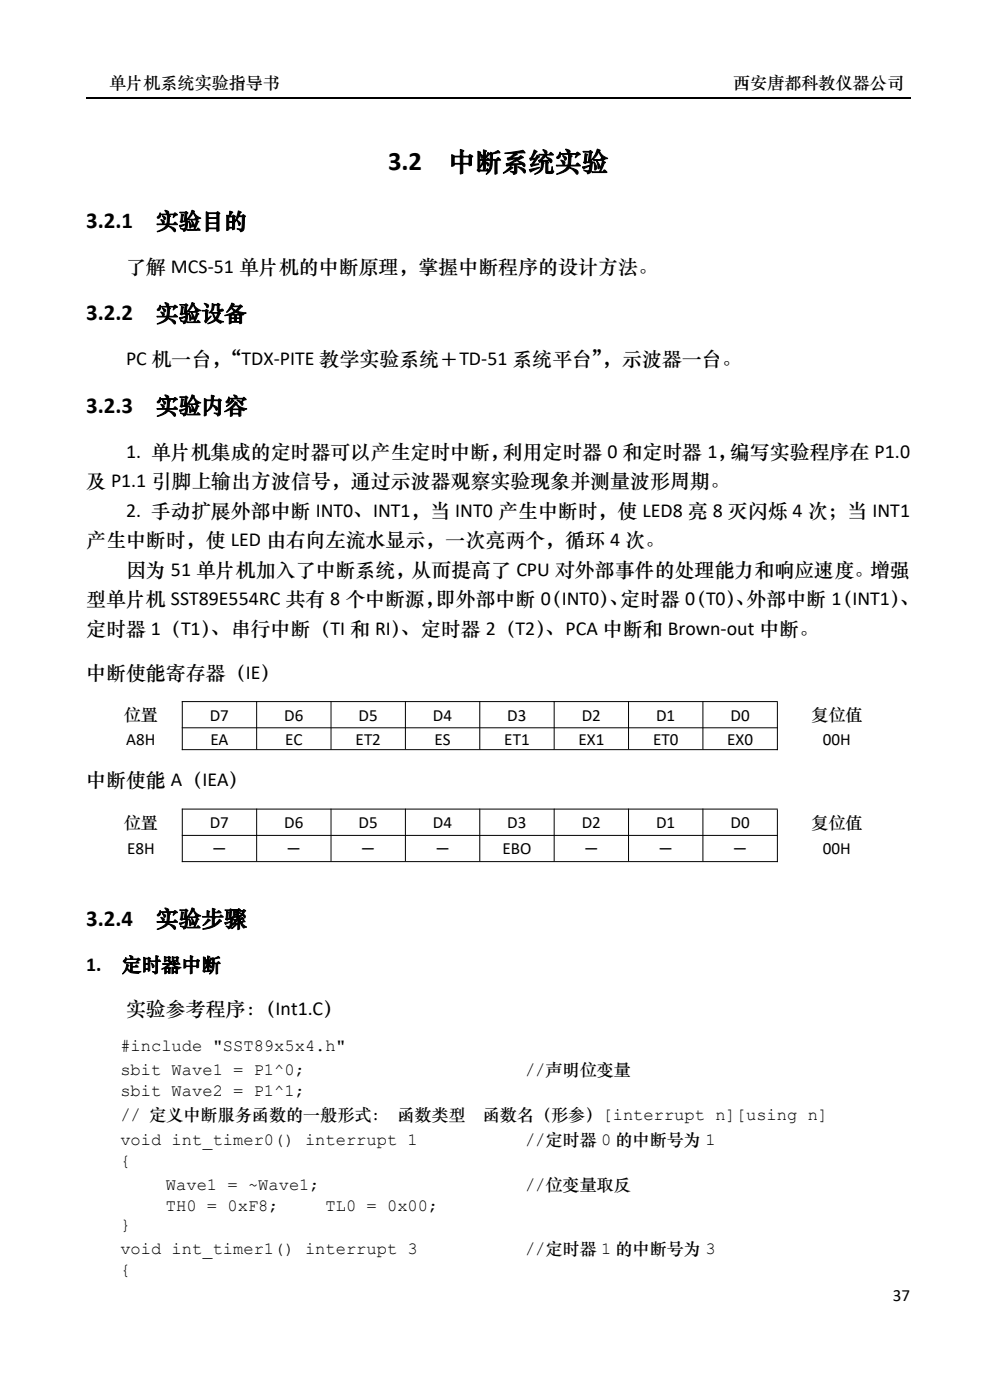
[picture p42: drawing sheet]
<svg xmlns="http://www.w3.org/2000/svg" width="184mm" height="260mm" viewBox="0 0 184 260" stroke-linecap="round" stroke-linejoin="round" font-family="sans-serif">
<defs><g id="words">
<g font-size="5">
<text x="72.1" y="31.6">3.2</text>
<text x="83.3" y="31.6">中断系统实验</text>
</g>
<g font-size="4.2">
<text x="16" y="42.4">3.2.1</text>
<text x="28.9" y="42.4">实验目的</text>
<text x="16" y="59.5">3.2.2</text>
<text x="28.9" y="59.5">实验设备</text>
<text x="16" y="76.6">3.2.3</text>
<text x="28.9" y="76.6">实验内容</text>
<text x="16" y="171.9">3.2.4</text>
<text x="28.9" y="171.9">实验步骤</text>
</g>
<g font-size="3.7">
<text x="23.4" y="50.7">了解 MCS-51 单片机的中断原理，掌握中断程序的设计方法。</text>
<text x="23.4" y="67.9">PC 机一台，</text>
<text x="41.1" y="67.8">“TDX-PITE 教学实验系统＋TD-51 系统平台”</text>
<text x="111.8" y="67.8">，示波器一台。</text>
<text x="23.4" y="85">1. 单片机集成的定时器可以产生定时中断，利用定时器 0 和定时器 1，编写实验程序在 P1.0</text>
<text x="16" y="90.5">及 P1.1 引脚上输出方波信号，通过示波器观察实验现象并测量波形周期。</text>
<text x="23.4" y="96">2. 手动扩展外部中断 INT0、INT1，当 INT0 产生中断时，使 LED8 亮 8 灭闪烁 4 次；当 INT1</text>
<text x="16" y="101.4">产生中断时，使 LED 由右向左流水显示，一次亮两个，循环 4 次。</text>
<text x="23.4" y="106.9">因为 51 单片机加入了中断系统，从而提高了 CPU 对外部事件的处理能力和响应速度。增强</text>
<text x="16" y="112.4">型单片机 SST89E554RC 共有 8 个中断源，</text>
<text x="80.9" y="112.4">即外部中断 0（INT0）定时器 0（T0）外部中断 1（INT1）</text>
<text x="113.2" y="112.4">、</text>
<text x="136.7" y="112.4">、</text>
<text x="167.2" y="112.4">、</text>
<text x="16" y="117.9">定时器 1（T1）</text>
<text x="39.2" y="117.9">、串行中断（TI 和 RI）</text>
<text x="74.5" y="117.9">、定时器 2（T2）</text>
<text x="101.3" y="117.9">、PCA 中断和 Brown-out 中断。</text>
<text x="16" y="126">中断使能寄存器（IE）</text>
<text x="16" y="146">中断使能 A（IEA）</text>
<text x="16" y="180.3">1.</text>
<text x="22.6" y="180.3">定时器中断</text>
<text x="23.4" y="188.5">实验参考程序：</text>
<text x="47.5" y="188.5">（Int1.C）</text>
</g>
<g font-size="3.2">
<text x="20.3" y="16.4">单片机系统实验指导书</text>
<text x="136.1" y="16.4">西安唐都科教仪器公司</text>
<text x="23" y="133.8">位置</text>
<text x="38.9" y="133.8">D7</text>
<text x="52.8" y="133.8">D6</text>
<text x="66.6" y="133.8">D5</text>
<text x="80.4" y="133.8">D4</text>
<text x="94.2" y="133.8">D3</text>
<text x="108" y="133.8">D2</text>
<text x="121.8" y="133.8">D1</text>
<text x="135.7" y="133.8">D0</text>
<text x="150.7" y="133.8">复位值</text>
<text x="23.5" y="138.3">A8H</text>
<text x="39.1" y="138.3">EA</text>
<text x="53" y="138.3">EC</text>
<text x="66" y="138.3">ET2</text>
<text x="80.7" y="138.3">ES</text>
<text x="93.6" y="138.3">ET1</text>
<text x="107.4" y="138.3">EX1</text>
<text x="121.3" y="138.3">ET0</text>
<text x="135" y="138.3">EX0</text>
<text x="152.8" y="138.3">00H</text>
<text x="23" y="153.8">位置</text>
<text x="38.9" y="153.8">D7</text>
<text x="52.8" y="153.8">D6</text>
<text x="66.6" y="153.8">D5</text>
<text x="80.4" y="153.8">D4</text>
<text x="94.2" y="153.8">D3</text>
<text x="108" y="153.8">D2</text>
<text x="121.8" y="153.8">D1</text>
<text x="135.7" y="153.8">D0</text>
<text x="150.7" y="153.8">复位值</text>
<text x="23.6" y="158.7">E8H</text>
<text x="39.2" y="158.6">－</text>
<text x="53" y="158.6">－</text>
<text x="66.8" y="158.6">－</text>
<text x="80.6" y="158.6">－</text>
<text x="93.3" y="158.7">EBO</text>
<text x="108.2" y="158.6">－</text>
<text x="122" y="158.6">－</text>
<text x="135.8" y="158.6">－</text>
<text x="152.8" y="158.7">00H</text>
<text x="22.4" y="195.3">#include &quot;SST89x5x4.h&quot;</text>
<text x="22.4" y="199.7">sbit Wave1 = P1^0;</text>
<text x="22.4" y="203.6">sbit Wave2 = P1^1;</text>
<text x="97.5" y="199.7">//声明位变量</text>
<text x="22.4" y="208">// 定义中断服务函数的一般形式： 函数类型</text>
<text x="89.7" y="208">函数名（形参）[interrupt n][using n]</text>
<text x="22.4" y="212.7">void int_timer0() interrupt 1</text>
<text x="97.5" y="212.7">//定时器 0 的中断号为 1</text>
<text x="22.4" y="216.6">{</text>
<text x="30.8" y="221">Wave1 = ~Wave1;</text>
<text x="97.5" y="221">//位变量取反</text>
<text x="30.8" y="224.8">TH0 = 0xF8;</text>
<text x="60.5" y="224.8">TL0 = 0x00;</text>
<text x="22.4" y="228.4">}</text>
<text x="22.4" y="232.9">void int_timer1() interrupt 3</text>
<text x="97.5" y="232.9">//定时器 1 的中断号为 3</text>
<text x="22.4" y="236.7">{</text>
<text x="165.8" y="241.7">37</text>
</g>
</g></defs>
<path d="M16 18.2h153" fill="none" stroke="#000" stroke-width=".25"/>
<g fill="none" stroke="#000" stroke-width=".19">
<path d="M33.8 130.3h110.6M33.8 135.2h110.6M33.8 139.2h110.6M33.8 130.2v9.1M47.7 130.2v9M61.5 130.2v9M75.3 130.2v9M89.1 130.2v9M102.9 130.2v9M116.7 130.2v9M130.5 130.2v9M144.4 130.4v8.9"/>
<path d="M33.8 150.3h110.6M33.8 155.2h110.6M33.8 150.2v9.9M47.7 150.2v9.7M61.5 150.2v9.7M75.3 150.2v9.7M89.1 150.2v9.7M102.9 150.2v9.7M116.7 150.2v9.7M130.5 150.2v9.7M144.4 150.4v9.7M33.8 160h110.6"/>
</g>
<use href="#words"/>
</svg>
